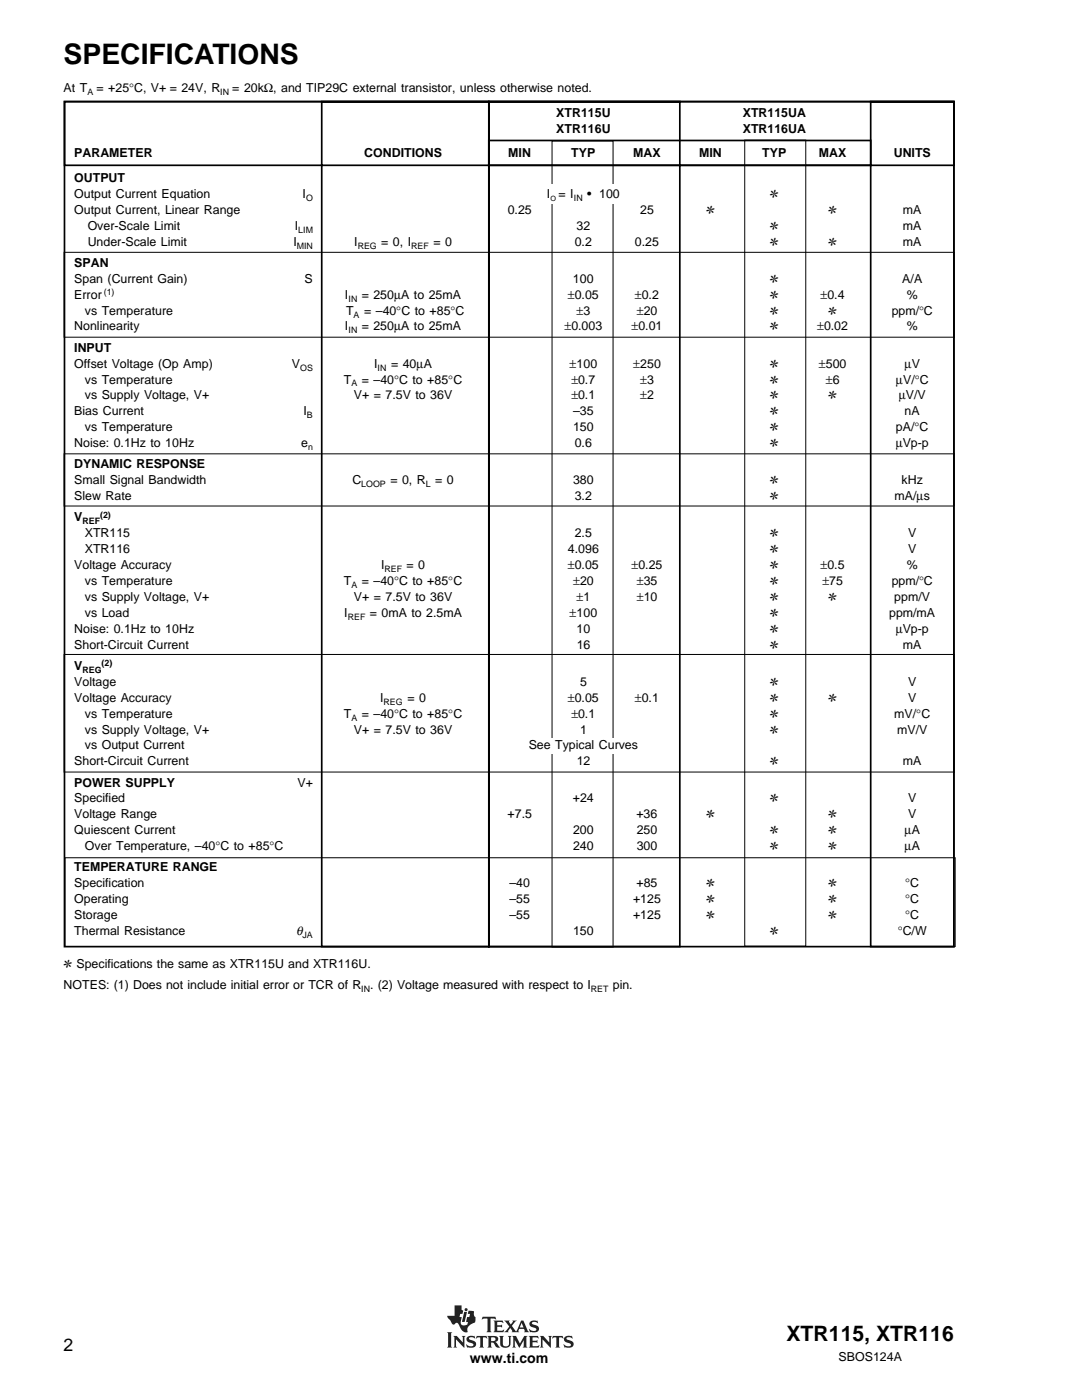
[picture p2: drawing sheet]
<svg xmlns="http://www.w3.org/2000/svg" width="216mm" height="279mm" viewBox="0 0 216 279" stroke-linecap="round" stroke-linejoin="round" font-family="sans-serif">
<defs><g id="words">
<text font-size="5.6" x="12.7" y="12.7">SPECIFICATIONS</text>
<text font-size="4.2" x="156.9" y="267.7">XTR115, XTR116</text>
<text font-size="3.5" x="12.7" y="269.5">2</text>
<text font-size="2.8" x="93.8" y="272">www.ti.com</text>
<g font-size="2.5">
<text x="12.7" y="18.3">At T</text>
<text x="19.3" y="18.3">= +25°C, V+ = 24V, R</text>
<text x="46.4" y="18.3">= 20kΩ, and TIP29C external transistor, unless otherwise noted.</text>
<text x="111" y="23.3">XTR115U</text>
<text x="148.2" y="23.3">XTR115UA</text>
<text x="111" y="26.5">XTR116U</text>
<text x="148.2" y="26.5">XTR116UA</text>
<text x="14.8" y="31.4">PARAMETER</text>
<text x="72.7" y="31.4">CONDITIONS</text>
<text x="101.4" y="31.4">MIN</text>
<text x="114" y="31.4">TYP</text>
<text x="126.4" y="31.4">MAX</text>
<text x="139.5" y="31.4">MIN</text>
<text x="152.1" y="31.4">TYP</text>
<text x="163.4" y="31.4">MAX</text>
<text x="178.3" y="31.4">UNITS</text>
<text x="14.8" y="36.3">OUTPUT</text>
<text x="14.8" y="39.5">Output Current Equation</text>
<text x="60.4" y="39.5">I</text>
<text x="109.1" y="39.5">I</text>
<text x="111.5" y="39.5">= I</text>
<text x="117.2" y="39.5">• 100</text>
<text x="153.6" y="39.5">✻</text>
<text x="14.8" y="42.7">Output Current, Linear Range</text>
<text x="17.5" y="45.8">Over-Scale Limit</text>
<text x="58.8" y="45.8">I</text>
<text x="101.3" y="42.7">0.25</text>
<text x="115.1" y="45.8">32</text>
<text x="127.8" y="42.7">25</text>
<text x="140.9" y="42.7">✻</text>
<text x="153.6" y="45.8">✻</text>
<text x="165.3" y="42.7">✻</text>
<text x="180.2" y="45.8">mA</text>
<text x="180.2" y="42.7">mA</text>
<text x="14.8" y="53.3">SPAN</text>
<text x="17.5" y="49">Under-Scale Limit</text>
<text x="58.5" y="49">I</text>
<text x="70.7" y="49">I</text>
<text x="76.1" y="49">= 0, I</text>
<text x="86.5" y="49">= 0</text>
<text x="114.7" y="49">0.2</text>
<text x="126.7" y="49">0.25</text>
<text x="153.6" y="49">✻</text>
<text x="165.3" y="49">✻</text>
<text x="180.2" y="49">mA</text>
<text x="14.8" y="59.6">Error</text>
<text x="14.8" y="56.4">Span (Current Gain)</text>
<text x="60.8" y="56.4">S</text>
<text x="68.8" y="59.6">I</text>
<text x="72.2" y="59.6">= 250µA to 25mA</text>
<text x="113.3" y="59.6">±0.05</text>
<text x="114.3" y="56.4">100</text>
<text x="126.7" y="59.6">±0.2</text>
<text x="153.6" y="56.4">✻</text>
<text x="153.6" y="59.6">✻</text>
<text x="163.7" y="59.6">±0.4</text>
<text x="180" y="56.4">A/A</text>
<text x="180.9" y="59.6">%</text>
<text x="14.8" y="66">Nonlinearity</text>
<text x="16.9" y="62.8">vs Temperature</text>
<text x="68.8" y="66">I</text>
<text x="69.1" y="62.8">T</text>
<text x="72.2" y="66">= 250µA to 25mA</text>
<text x="72.6" y="62.8">= –40°C to +85°C</text>
<text x="112.6" y="66">±0.003</text>
<text x="115.1" y="62.8">±3</text>
<text x="126" y="66">±0.01</text>
<text x="127.1" y="62.8">±20</text>
<text x="153.6" y="62.8">✻</text>
<text x="153.6" y="66">✻</text>
<text x="163.1" y="66">±0.02</text>
<text x="165.3" y="62.8">✻</text>
<text x="177.9" y="62.8">ppm/°C</text>
<text x="180.9" y="66">%</text>
<text x="14.8" y="70.2">INPUT</text>
<text x="14.8" y="73.4">Offset Voltage (Op Amp)</text>
<text x="16.9" y="76.5">vs Temperature</text>
<text x="58.3" y="73.4">V</text>
<text x="68.6" y="76.5">T</text>
<text x="72.2" y="76.5">= –40°C to +85°C</text>
<text x="74.7" y="73.4">I</text>
<text x="78" y="73.4">= 40µA</text>
<text x="113.7" y="73.4">±100</text>
<text x="114" y="76.5">±0.7</text>
<text x="126.4" y="73.4">±250</text>
<text x="127.8" y="76.5">±3</text>
<text x="153.6" y="73.4">✻</text>
<text x="153.6" y="76.5">✻</text>
<text x="163.4" y="73.4">±500</text>
<text x="164.8" y="76.5">±6</text>
<text x="178.8" y="76.5">µV/°C</text>
<text x="180.5" y="73.4">µV</text>
<text x="14.8" y="82.9">Bias Current</text>
<text x="16.9" y="79.7">vs Supply Voltage, V+</text>
<text x="60.6" y="82.9">I</text>
<text x="70.6" y="79.7">V+ = 7.5V to 36V</text>
<text x="114" y="79.7">±0.1</text>
<text x="114.3" y="82.9">–35</text>
<text x="127.8" y="79.7">±2</text>
<text x="153.6" y="82.9">✻</text>
<text x="153.6" y="79.7">✻</text>
<text x="165.3" y="79.7">✻</text>
<text x="179.3" y="79.7">µV/V</text>
<text x="180.5" y="82.9">nA</text>
<text x="14.8" y="89.2">Noise: 0.1Hz to 10Hz</text>
<text x="16.9" y="86.1">vs Temperature</text>
<text x="60.1" y="89.2">e</text>
<text x="114.3" y="86.1">150</text>
<text x="114.7" y="89.2">0.6</text>
<text x="153.6" y="86.1">✻</text>
<text x="153.6" y="89.2">✻</text>
<text x="178.7" y="89.2">µVp-p</text>
<text x="178.8" y="86.1">pA/°C</text>
<text x="14.8" y="93.5">DYNAMIC RESPONSE</text>
<text x="14.8" y="96.6">Small Signal Bandwidth</text>
<text x="14.8" y="99.8">Slew Rate</text>
<text x="70.3" y="96.6">C</text>
<text x="77.9" y="96.6">= 0, R</text>
<text x="86.8" y="96.6">= 0</text>
<text x="114.3" y="96.6">380</text>
<text x="114.7" y="99.8">3.2</text>
<text x="153.6" y="96.6">✻</text>
<text x="153.6" y="99.8">✻</text>
<text x="178.5" y="99.8">mA/µs</text>
<text x="179.9" y="96.6">kHz</text>
<text x="14.8" y="104.1">V</text>
<text x="16.9" y="107.2">XTR115</text>
<text x="114.7" y="107.2">2.5</text>
<text x="153.6" y="107.2">✻</text>
<text x="181.2" y="107.2">V</text>
<text x="14.8" y="113.6">Voltage Accuracy</text>
<text x="16.9" y="110.4">XTR116</text>
<text x="76" y="113.6">I</text>
<text x="81.1" y="113.6">= 0</text>
<text x="113.3" y="113.6">±0.05</text>
<text x="113.3" y="110.4">4.096</text>
<text x="126" y="113.6">±0.25</text>
<text x="153.6" y="110.4">✻</text>
<text x="153.6" y="113.6">✻</text>
<text x="163.7" y="113.6">±0.5</text>
<text x="180.9" y="113.6">%</text>
<text x="181.2" y="110.4">V</text>
<text x="16.9" y="119.9">vs Supply Voltage, V+</text>
<text x="16.9" y="116.8">vs Temperature</text>
<text x="68.6" y="116.8">T</text>
<text x="70.6" y="119.9">V+ = 7.5V to 36V</text>
<text x="72.2" y="116.8">= –40°C to +85°C</text>
<text x="114.4" y="116.8">±20</text>
<text x="115.1" y="119.9">±1</text>
<text x="127.1" y="119.9">±10</text>
<text x="127.1" y="116.8">±35</text>
<text x="153.6" y="119.9">✻</text>
<text x="153.6" y="116.8">✻</text>
<text x="164.1" y="116.8">±75</text>
<text x="165.3" y="119.9">✻</text>
<text x="177.9" y="116.8">ppm/°C</text>
<text x="178.4" y="119.9">ppm/V</text>
<text x="16.9" y="123.1">vs Load</text>
<text x="68.7" y="123.1">I</text>
<text x="73.8" y="123.1">= 0mA to 2.5mA</text>
<text x="113.7" y="123.1">±100</text>
<text x="153.6" y="123.1">✻</text>
<text x="177.4" y="123.1">ppm/mA</text>
<text x="14.8" y="129.5">Short-Circuit Current</text>
<text x="14.8" y="126.3">Noise: 0.1Hz to 10Hz</text>
<text x="115.1" y="126.3">10</text>
<text x="115.1" y="129.5">16</text>
<text x="153.6" y="129.5">✻</text>
<text x="153.6" y="126.3">✻</text>
<text x="178.7" y="126.3">µVp-p</text>
<text x="180.2" y="129.5">mA</text>
<text x="14.8" y="133.7">V</text>
<text x="14.8" y="136.9">Voltage</text>
<text x="115.7" y="136.9">5</text>
<text x="153.6" y="136.9">✻</text>
<text x="181.2" y="136.9">V</text>
<text x="14.8" y="140">Voltage Accuracy</text>
<text x="16.9" y="143.2">vs Temperature</text>
<text x="68.6" y="143.2">T</text>
<text x="72.2" y="143.2">= –40°C to +85°C</text>
<text x="75.9" y="140">I</text>
<text x="81.3" y="140">= 0</text>
<text x="113.3" y="140">±0.05</text>
<text x="114" y="143.2">±0.1</text>
<text x="126.7" y="140">±0.1</text>
<text x="153.6" y="143.2">✻</text>
<text x="153.6" y="140">✻</text>
<text x="165.3" y="140">✻</text>
<text x="178.4" y="143.2">mV/°C</text>
<text x="181.2" y="140">V</text>
<text x="16.9" y="146.4">vs Supply Voltage, V+</text>
<text x="16.9" y="149.6">vs Output Current</text>
<text x="70.6" y="146.4">V+ = 7.5V to 36V</text>
<text x="105.5" y="149.6">See Typical Curves</text>
<text x="115.7" y="146.4">1</text>
<text x="153.6" y="146.4">✻</text>
<text x="179" y="146.4">mV/V</text>
<text x="14.8" y="152.7">Short-Circuit Current</text>
<text x="115.1" y="152.7">12</text>
<text x="153.6" y="152.7">✻</text>
<text x="180.2" y="152.7">mA</text>
<text x="14.8" y="157">POWER SUPPLY</text>
<text x="14.8" y="160.1">Specified</text>
<text x="59.4" y="157">V+</text>
<text x="114.3" y="160.1">+24</text>
<text x="153.6" y="160.1">✻</text>
<text x="181.2" y="160.1">V</text>
<text x="14.8" y="163.3">Voltage Range</text>
<text x="14.8" y="166.5">Quiescent Current</text>
<text x="101.3" y="163.3">+7.5</text>
<text x="114.3" y="166.5">200</text>
<text x="127" y="163.3">+36</text>
<text x="127" y="166.5">250</text>
<text x="140.9" y="163.3">✻</text>
<text x="153.6" y="166.5">✻</text>
<text x="165.3" y="163.3">✻</text>
<text x="165.3" y="166.5">✻</text>
<text x="180.5" y="166.5">µA</text>
<text x="181.2" y="163.3">V</text>
<text x="14.8" y="173.9">TEMPERATURE RANGE</text>
<text x="16.9" y="169.7">Over Temperature, –40°C to +85°C</text>
<text x="114.3" y="169.7">240</text>
<text x="127" y="169.7">300</text>
<text x="153.6" y="169.7">✻</text>
<text x="165.3" y="169.7">✻</text>
<text x="180.5" y="169.7">µA</text>
<text x="14.8" y="177.1">Specification</text>
<text x="101.6" y="177.1">–40</text>
<text x="127" y="177.1">+85</text>
<text x="140.9" y="177.1">✻</text>
<text x="165.3" y="177.1">✻</text>
<text x="180.6" y="177.1">°C</text>
<text x="14.8" y="183.4">Storage</text>
<text x="14.8" y="180.3">Operating</text>
<text x="101.6" y="183.4">–55</text>
<text x="101.6" y="180.3">–55</text>
<text x="126.3" y="183.4">+125</text>
<text x="126.3" y="180.3">+125</text>
<text x="140.9" y="183.4">✻</text>
<text x="140.9" y="180.3">✻</text>
<text x="165.3" y="183.4">✻</text>
<text x="165.3" y="180.3">✻</text>
<text x="180.6" y="183.4">°C</text>
<text x="180.6" y="180.3">°C</text>
<text x="14.8" y="186.6">Thermal Resistance</text>
<text x="59.1" y="186.6">θ</text>
<text x="114.3" y="186.6">150</text>
<text x="153.6" y="186.6">✻</text>
<text x="179.2" y="186.6">°C/W</text>
<text x="12.7" y="193.1">✻ Specifications the same as XTR115U and XTR116U.</text>
<text x="12.7" y="197.4">NOTES: (1) Does not include initial error or TCR of R</text>
<text x="73.9" y="197.4">. (2) Voltage measured with respect to I</text>
<text x="122.3" y="197.4">pin.</text>
<text x="167.3" y="271.5">SBOS124A</text>
</g>
<g font-size="1.8">
<text x="17.4" y="18.9">A</text>
<text x="43.9" y="18.9">IN</text>
<text x="61.1" y="40.1">O</text>
<text x="114.5" y="40.1">IN</text>
<text x="59.5" y="46.4">LIM</text>
<text x="59.2" y="49.6">MIN</text>
<text x="71.4" y="49.6">REG</text>
<text x="82" y="49.6">REF</text>
<text x="20.7" y="58.9">(1)</text>
<text x="69.6" y="60.2">IN</text>
<text x="70.6" y="63.4">A</text>
<text x="69.6" y="66.5">IN</text>
<text x="59.9" y="74">OS</text>
<text x="70.1" y="77.1">A</text>
<text x="75.4" y="74">IN</text>
<text x="61.3" y="83.5">B</text>
<text x="61.5" y="89.8">n</text>
<text x="72.1" y="97.2">LOOP</text>
<text x="85" y="97.2">L</text>
<text x="16.5" y="104.6">REF</text>
<text x="20" y="103.4">(2)</text>
<text x="70.1" y="117.3">A</text>
<text x="76.7" y="114.2">REF</text>
<text x="69.4" y="123.7">REF</text>
<text x="16.5" y="134.3">REG</text>
<text x="20.3" y="133">(2)</text>
<text x="70.1" y="143.8">A</text>
<text x="76.5" y="140.6">REG</text>
<text x="60.4" y="187.2">JA</text>
<text x="72.1" y="198">IN</text>
<text x="117.9" y="198">RET</text>
</g>
<text font-size="1.4" x="109.9" y="40.1">O</text>
</g></defs>
<g fill="#231f20">
<path d="M90.7 260.5h1.4v.9l.3 .1-.1 .7h-.5l-.1 .6h.4l-.2 1a.56 .56 0 0 0 .5 .7l.8-.1 .2-.6h-.4l.2-1h.4l.2-.6h-.5l.2-.6 1.1 .1-.1 .7 .4 .4v.7a.5 .5 0 0 1-.6 .6l-1 .8v.7a.2 .2 0 0 1 0 .2 .2 .2 0 0 1-.2 .1 2 2 0 0 1-1.6-1.6 .44 .44 0 0 0-.4-.3 .44 .44 0 0 0-.4 .3h-.3l-.2-.1-.9-1.3-.1-.3h1.5z" fill-rule="evenodd"/>
<path d="M92.6 261.8h.6l-.5 2h-.5z" fill-rule="evenodd"/>
<path d="M105.8 263.8l.4-.2 1-.1 .2 .6-.6-.3-.6 .1a.34 .34 0 0 0 0 .4 .34 .34 0 0 0 .4 .1 .77 .77 0 0 1 .9 .4 .77 .77 0 0 1-.2 .9l-.5 .2h-1l-.3-.7 .6 .4h.5a.36 .36 0 0 0 .4-.4 .36 .36 0 0 0-.5-.2 .75 .75 0 0 1-.7-.4 .75 .75 0 0 1 0-.8z" fill-rule="evenodd"/>
<path d="M98.5 263.5h1.8l.1 .6-.4-.3-.8 .1v.6h.8l.2-.2v.7l-.3-.2h-.7v.7l1 .1 .3-.3-.1 .6h-1.9l.2-.4v-1.6z" fill-rule="evenodd"/>
<path d="M96.3 262.8h2.5l.2 .6-.5-.3-.6 .1v2.4l.2 .3h-1l.2-.3v-2.4l-.7-.1-.4 .3z" fill-rule="evenodd"/>
<path d="M100.6 263.5h1.1l-.1 .3 .3 .5 .5-.6-.2-.2h.9l-1 1.1 .9 1.1 1-2.2h.4l.9 2.1 .3 .3h-1l.1-.2-.1-.5h-1l-.2 .5 .2 .2h-1.5l.1-.3-.4-.6-.4 .7 .1 .2h-.9l1-1.2z" fill-rule="evenodd"/>
<circle cx="93" cy="261.4" r=".31"/>
</g>
<path d="M104.1 264l.4 .9h-.8z" fill="#fff"/>
<g fill="#231f20">
<path d="M89.2 265.9h1l-.2 .2v2.6l.2 .2h-1l.2-.2v-2.6z" fill-rule="evenodd"/>
<path d="M90.5 266.6h.6l1.3 1.3-.1-1-.2-.3h.8l-.2 .3v2.1l-1.7-1.7v1.4l.2 .2h-.7l.2-.2v-1.8z" fill-rule="evenodd"/>
<path d="M99.6 266.6h.9l-.2 .3v1.4l.2 .3 .3 .1 .5-.1 .3-.3v-1.4l-.2-.3h.7l-.2 .3v1.3a1.05 1.05 0 0 1-1.1 .8 1.05 1.05 0 0 1-1-.8v-1.3z" fill-rule="evenodd"/>
<path d="M95.1 266.6h2l.1 .6-.4-.3-.4 .1v1.7l.2 .2h-1l.2-.3v-1.6l-.5-.1-.3 .3z" fill-rule="evenodd"/>
<path d="M93.3 266.8l.4-.2h1l.1 .5-.8-.2a.28 .28 0 0 0-.4 .1 .28 .28 0 0 0 .3 .4 .94 .94 0 0 1 1.1 1.1l-.6 .4-1.2 .1-.2-.7 .8 .4 .6-.1a.65 .65 0 0 0-.8-.7 .63 .63 0 0 1-.5-.4 .63 .63 0 0 1 .2-.7z" fill-rule="evenodd"/>
<path d="M102.2 266.6h.8l.7 1.5 .9-1.5h.6l-.2 .3v1.8l.3 .2h-1l.2-.2v-1.2l-.9 1.5-.9-1.6v1.2l.2 .3h-.7l.2-.3v-1.6z" fill-rule="evenodd"/>
<path d="M107.7 266.6h.7l1.2 1.3v-1l-.2-.3h.7l-.2 .3v2.1l-1.6-1.7v1.4l.2 .2h-.8l.2-.2v-1.8z" fill-rule="evenodd"/>
<path d="M105.5 266.6h1.8l.2 .6-.5-.3-.7 .1v.6h.7l.2-.2v.6l-.2-.1h-.7v.7l.9 .1 .4-.3-.1 .5h-2l.2-.2v-1.8z" fill-rule="evenodd"/>
<path d="M110.3 266.6h2l.1 .6-.3-.3-.5 .1v1.7l.2 .2h-1l.2-.2v-1.7l-.4-.1-.5 .3z" fill-rule="evenodd"/>
<path d="M112.7 266.8a1.44 1.44 0 0 1 1.3-.1l.1-.1 .2 .5-.4-.2a.51 .51 0 0 0-.8 .3l.1 .1a1.26 1.26 0 0 1 1.3 .9l-.3 .6-.6 .2h-.9l-.3-.7 .8 .4 .7-.1a.38 .38 0 0 0-.1-.5 .38 .38 0 0 0-.4-.1 .72 .72 0 0 1-.8-.3 .72 .72 0 0 1 .1-.9z" fill-rule="evenodd"/>
<path d="M97.3 266.6h1.3a.62 .62 0 0 1 .8 .5 .62 .62 0 0 1-.6 .7l1 1-.2 .2a1.03 1.03 0 0 1-1.1-.9l-.5-.2v.8l.2 .2h-.9l.2-.3v-1.6z" fill-rule="evenodd"/>
</g>
<path d="M98 266.9h.4a.39 .39 0 0 1 .5 .3 .39 .39 0 0 1-.4 .4h-.5z" fill-rule="evenodd" fill="#fff"/>
<path d="M12.9 20.3h177.4v12.7h-177.4zM64.2 20.3h33.4v168.6h-33.4zM97.5 20.3h38.2v168.6h-38.2zM97.5 28h76.3v5h-76.3zM173.7 20.3h16.6v168.6h-16.6z" fill="none" stroke="#000" stroke-width=".34"/>
<path d="M110.2 28.1h12.1v160.9h-12.1zM148.6 28h12.2v160.8h-12.2z" fill="none" stroke="#000" stroke-width=".2"/>
<path d="M102.8 36.7h27v3.9h-27z" fill-rule="evenodd" fill="#fff"/>
<path d="M12.9 20.3h177.4v168.6h-177.4z" fill="none" stroke="#000" stroke-width=".34"/>
<path d="M12.8 50.4h177.6v16.9h-177.6z" fill="none" stroke="#000" stroke-width=".2"/>
<path d="M109.2 147.5h14.8v3h-14.8z" fill-rule="evenodd" fill="#fff"/>
<path d="M12.8 90.6h177.6v10.4h-177.6zM12.8 130.6h177.6v23.5h-177.6zM13 171.2h177.6v17.7h-177.6z" fill="none" stroke="#000" stroke-width=".2"/>
<use href="#words"/>
</svg>
